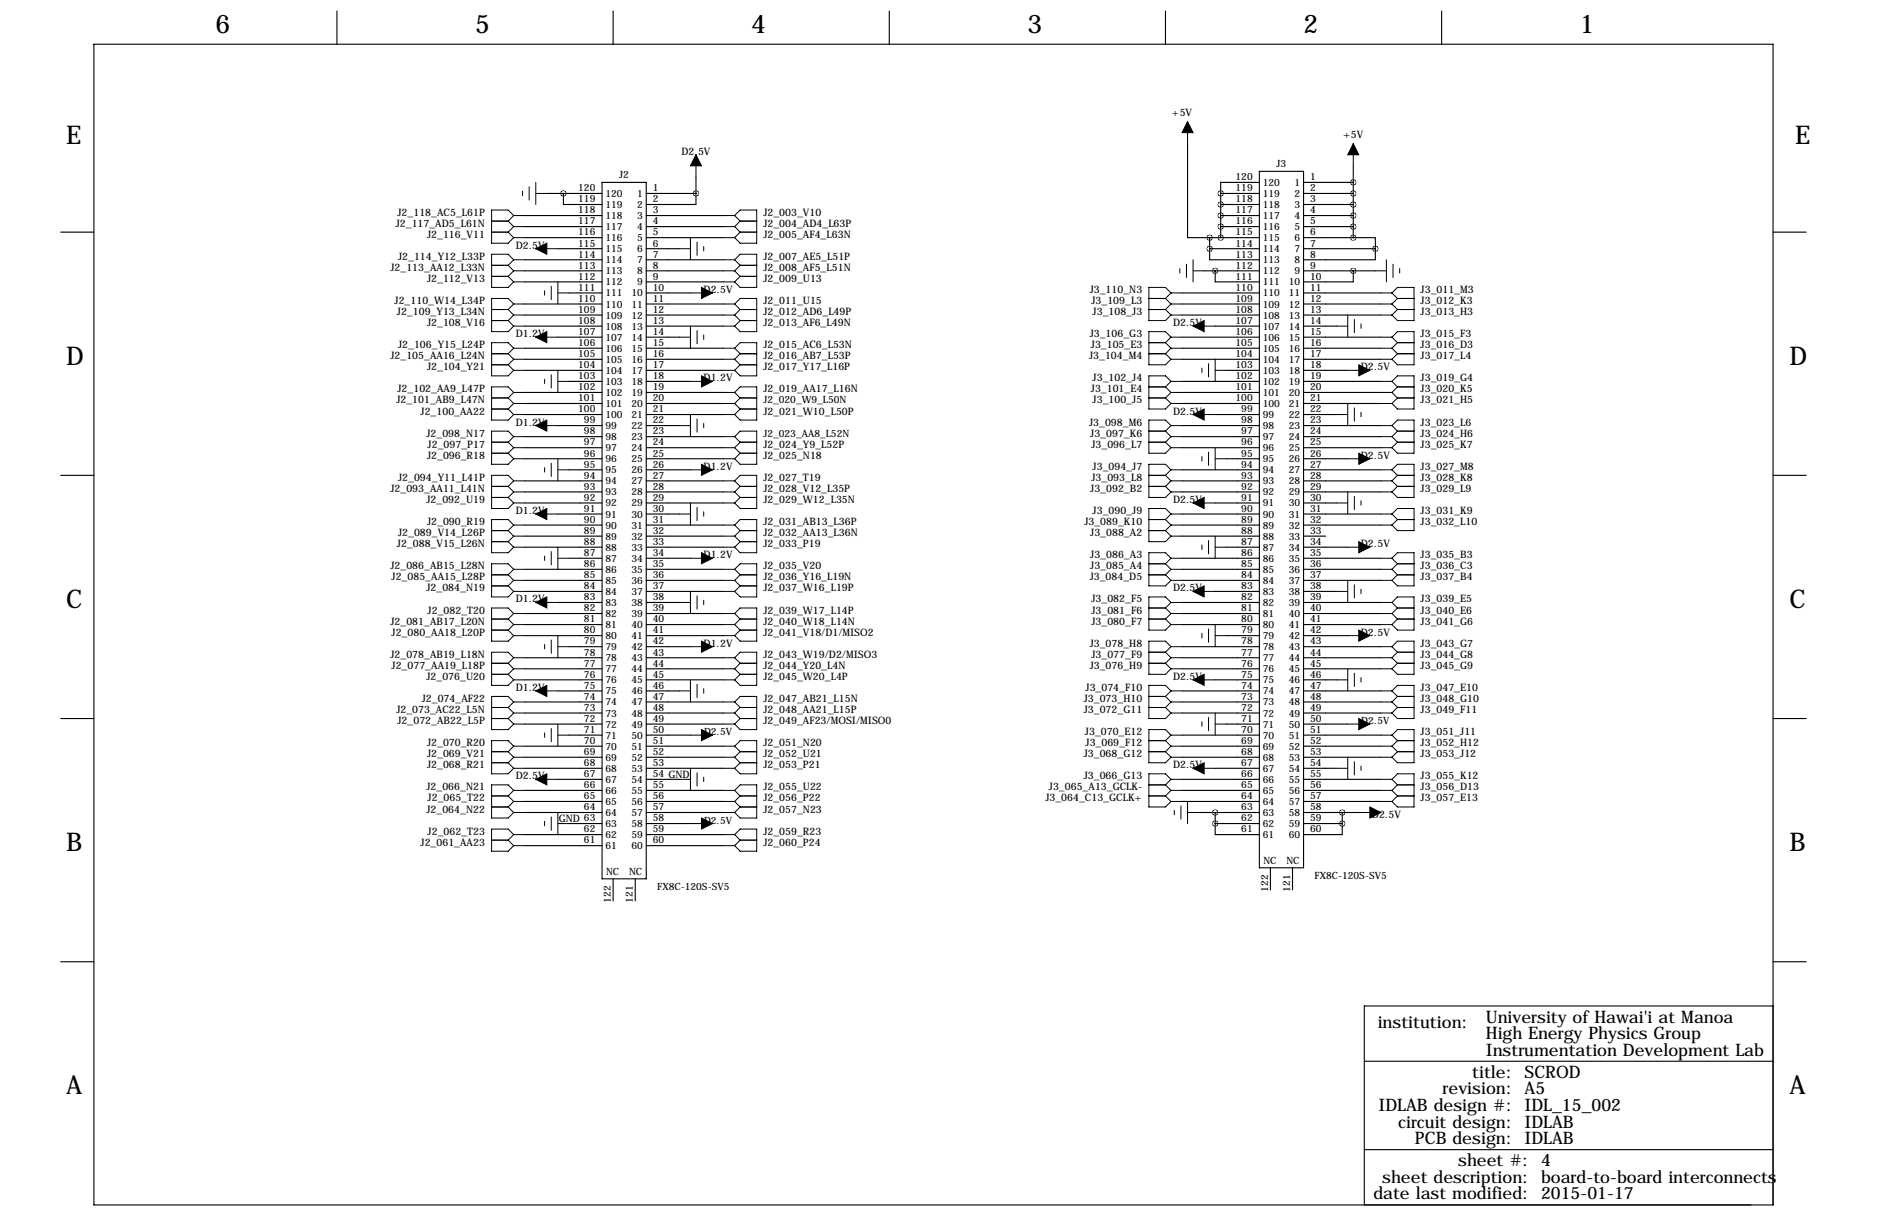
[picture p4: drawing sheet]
<svg xmlns="http://www.w3.org/2000/svg" width="432mm" height="279mm" viewBox="0 0 432 279" stroke-linecap="round" stroke-linejoin="round" font-family="sans-serif">
<defs><g id="words">
<g font-size="5.9">
<text x="49.5" y="7.6">6</text>
<text x="109.2" y="7.6">5</text>
<text x="172.7" y="7.6">4</text>
<text x="236.2" y="7.6">3</text>
<text x="299.7" y="7.6">2</text>
<text x="363.2" y="7.6">1</text>
<text x="15.2" y="33">E</text>
<text x="412.7" y="33">E</text>
<text x="15.2" y="83.8">D</text>
<text x="411.5" y="83.8">D</text>
<text x="15.2" y="139.7">C</text>
<text x="411.5" y="139.7">C</text>
<text x="15.2" y="195.6">B</text>
<text x="411.5" y="195.6">B</text>
<text x="15.2" y="251.5">A</text>
<text x="411.5" y="251.5">A</text>
</g>
<g font-size="4">
<text x="316.8" y="236.2">institution:</text>
<text x="341.6" y="234.9">University of Hawai'i at Manoa</text>
<text x="341.6" y="238.8">High Energy Physics Group</text>
<text x="341.6" y="242.6">Instrumentation Development Lab</text>
<text x="331.7" y="251.5">revision: A5</text>
<text x="338.5" y="247.6">title: SCROD</text>
<text x="316.9" y="255.3">IDLAB design #: IDL_15_002</text>
<text x="321.5" y="259.1">circuit design: IDLAB</text>
<text x="325.3" y="262.9">PCB design: IDLAB</text>
<text x="335.3" y="268">sheet #: 4</text>
<text x="315.8" y="275.6">date last modified: 2015-01-17</text>
<text x="317.8" y="271.8">sheet description: board-to-board interconnects</text>
</g>
<g font-size="2.4">
<text x="269.5" y="26.7">+5V</text>
<text x="156.7" y="35.6">D2.5V</text>
<text x="308.8" y="31.8">+5V</text>
<text x="91" y="52.1">J2_117_AD5_L61N</text>
<text x="91.4" y="49.5">J2_118_AC5_L61P</text>
<text x="175.5" y="49.5">J2_003_V10</text>
<text x="175.5" y="52.1">J2_004_AD4_L63P</text>
<text x="91.5" y="59.7">J2_114_Y12_L33P</text>
<text x="98.2" y="54.6">J2_116_V11</text>
<text x="118.6" y="57.2">D2.5V</text>
<text x="175.5" y="54.6">J2_005_AF4_L63N</text>
<text x="175.5" y="59.7">J2_007_AE5_L51P</text>
<text x="89.8" y="62.2">J2_113_AA12_L33N</text>
<text x="98.2" y="64.8">J2_112_V13</text>
<text x="175.5" y="62.2">J2_008_AF5_L51N</text>
<text x="175.5" y="64.8">J2_009_U13</text>
<text x="90.7" y="69.8">J2_110_W14_L34P</text>
<text x="161.8" y="67.3">D2.5V</text>
<text x="175.5" y="69.8">J2_011_U15</text>
<text x="250.5" y="67.3">J3_110_N3</text>
<text x="251" y="69.8">J3_109_L3</text>
<text x="326.6" y="67.3">J3_011_M3</text>
<text x="326.6" y="69.8">J3_012_K3</text>
<text x="91.3" y="72.4">J2_109_Y13_L34N</text>
<text x="98.2" y="74.9">J2_108_V16</text>
<text x="118.6" y="77.5">D1.2V</text>
<text x="175.5" y="72.4">J2_012_AD6_L49P</text>
<text x="175.5" y="74.9">J2_013_AF6_L49N</text>
<text x="250.5" y="77.5">J3_106_G3</text>
<text x="251.2" y="72.4">J3_108_J3</text>
<text x="269.7" y="74.9">D2.5V</text>
<text x="326.6" y="72.4">J3_013_H3</text>
<text x="326.6" y="77.5">J3_015_F3</text>
<text x="89.8" y="82.5">J2_105_AA16_L24N</text>
<text x="91.5" y="80">J2_106_Y15_L24P</text>
<text x="175.5" y="80">J2_015_AC6_L53N</text>
<text x="175.5" y="82.5">J2_016_AB7_L53P</text>
<text x="250.4" y="82.5">J3_104_M4</text>
<text x="250.8" y="80">J3_105_E3</text>
<text x="326.6" y="82.5">J3_017_L4</text>
<text x="326.6" y="80">J3_016_D3</text>
<text x="98.2" y="85.1">J2_104_Y21</text>
<text x="161.8" y="87.6">D1.2V</text>
<text x="175.5" y="85.1">J2_017_Y17_L16P</text>
<text x="251.2" y="87.6">J3_102_J4</text>
<text x="312.9" y="85.1">D2.5V</text>
<text x="326.6" y="87.6">J3_019_G4</text>
<text x="91.1" y="92.7">J2_101_AB9_L47N</text>
<text x="91.4" y="90.2">J2_102_AA9_L47P</text>
<text x="96.7" y="95.2">J2_100_AA22</text>
<text x="175.5" y="90.2">J2_019_AA17_L16N</text>
<text x="175.5" y="95.2">J2_021_W10_L50P</text>
<text x="250.8" y="90.2">J3_101_E4</text>
<text x="251.2" y="92.7">J3_100_J5</text>
<text x="269.7" y="95.2">D2.5V</text>
<text x="326.6" y="90.2">J3_020_K5</text>
<text x="326.6" y="92.7">J3_021_H5</text>
<text x="98.1" y="100.3">J2_098_N17</text>
<text x="118.6" y="97.8">D1.2V</text>
<text x="250.4" y="97.8">J3_098_M6</text>
<text x="250.7" y="100.3">J3_097_K6</text>
<text x="326.6" y="97.8">J3_023_L6</text>
<text x="326.6" y="100.3">J3_024_H6</text>
<text x="98.2" y="105.4">J2_096_R18</text>
<text x="98.3" y="102.9">J2_097_P17</text>
<text x="161.8" y="107.9">D1.2V</text>
<text x="175.5" y="102.9">J2_024_Y9_L52P</text>
<text x="175.5" y="105.4">J2_025_N18</text>
<text x="251" y="102.9">J3_096_L7</text>
<text x="251.2" y="107.9">J3_094_J7</text>
<text x="312.9" y="105.4">D2.5V</text>
<text x="326.6" y="102.9">J3_025_K7</text>
<text x="326.6" y="107.9">J3_027_M8</text>
<text x="89.8" y="113">J2_093_AA11_L41N</text>
<text x="91.5" y="110.5">J2_094_Y11_L41P</text>
<text x="175.5" y="110.5">J2_027_T19</text>
<text x="175.5" y="113">J2_028_V12_L35P</text>
<text x="250.7" y="113">J3_092_B2</text>
<text x="251" y="110.5">J3_093_L8</text>
<text x="326.6" y="110.5">J3_028_K8</text>
<text x="326.6" y="113">J3_029_L9</text>
<text x="98.1" y="115.6">J2_092_U19</text>
<text x="118.6" y="118.1">D1.2V</text>
<text x="175.5" y="115.6">J2_029_W12_L35N</text>
<text x="251.2" y="118.1">J3_090_J9</text>
<text x="269.7" y="115.6">D2.5V</text>
<text x="326.6" y="118.1">J3_031_K9</text>
<text x="91.3" y="125.7">J2_088_V15_L26N</text>
<text x="91.5" y="123.2">J2_089_V14_L26P</text>
<text x="98.2" y="120.7">J2_090_R19</text>
<text x="175.5" y="120.7">J2_031_AB13_L36P</text>
<text x="175.5" y="123.2">J2_032_AA13_L36N</text>
<text x="175.5" y="125.7">J2_033_P19</text>
<text x="249.3" y="120.7">J3_089_K10</text>
<text x="250.7" y="123.2">J3_088_A2</text>
<text x="312.9" y="125.7">D2.5V</text>
<text x="326.6" y="120.7">J3_032_L10</text>
<text x="89.8" y="130.8">J2_086_AB15_L28N</text>
<text x="161.8" y="128.3">D1.2V</text>
<text x="175.5" y="130.8">J2_035_V20</text>
<text x="250.7" y="128.3">J3_086_A3</text>
<text x="250.7" y="130.8">J3_085_A4</text>
<text x="326.6" y="128.3">J3_035_B3</text>
<text x="326.6" y="130.8">J3_036_C3</text>
<text x="90" y="133.3">J2_085_AA15_L28P</text>
<text x="98.1" y="135.9">J2_084_N19</text>
<text x="175.5" y="133.3">J2_036_Y16_L19N</text>
<text x="175.5" y="135.9">J2_037_W16_L19P</text>
<text x="250.5" y="133.3">J3_084_D5</text>
<text x="269.7" y="135.9">D2.5V</text>
<text x="326.6" y="133.3">J3_037_B4</text>
<text x="89.8" y="143.5">J2_081_AB17_L20N</text>
<text x="98.3" y="141">J2_082_T20</text>
<text x="118.6" y="138.4">D1.2V</text>
<text x="175.5" y="141">J2_039_W17_L14P</text>
<text x="175.5" y="143.5">J2_040_W18_L14N</text>
<text x="251" y="138.4">J3_082_F5</text>
<text x="251" y="141">J3_081_F6</text>
<text x="251" y="143.5">J3_080_F7</text>
<text x="326.6" y="138.4">J3_039_E5</text>
<text x="326.6" y="141">J3_040_E6</text>
<text x="326.6" y="143.5">J3_041_G6</text>
<text x="90" y="146">J2_080_AA18_L20P</text>
<text x="161.8" y="148.6">D1.2V</text>
<text x="175.5" y="146">J2_041_V18/D1/MISO2</text>
<text x="250.5" y="148.6">J3_078_H8</text>
<text x="312.9" y="146">D2.5V</text>
<text x="326.6" y="148.6">J3_043_G7</text>
<text x="89.8" y="151.1">J2_078_AB19_L18N</text>
<text x="90" y="153.7">J2_077_AA19_L18P</text>
<text x="175.5" y="151.1">J2_043_W19/D2/MISO3</text>
<text x="175.5" y="153.7">J2_044_Y20_L4N</text>
<text x="250.5" y="153.7">J3_076_H9</text>
<text x="251" y="151.1">J3_077_F9</text>
<text x="326.6" y="151.1">J3_044_G8</text>
<text x="326.6" y="153.7">J3_045_G9</text>
<text x="97" y="161.3">J2_074_AF22</text>
<text x="98.1" y="156.2">J2_076_U20</text>
<text x="118.6" y="158.8">D1.2V</text>
<text x="175.5" y="156.2">J2_045_W20_L4P</text>
<text x="175.5" y="161.3">J2_047_AB21_L15N</text>
<text x="249.2" y="161.3">J3_073_H10</text>
<text x="249.6" y="158.8">J3_074_F10</text>
<text x="269.7" y="156.2">D2.5V</text>
<text x="326.6" y="158.8">J3_047_E10</text>
<text x="326.6" y="161.3">J3_048_G10</text>
<text x="91.1" y="163.8">J2_073_AC22_L5N</text>
<text x="91.4" y="166.4">J2_072_AB22_L5P</text>
<text x="175.5" y="163.8">J2_048_AA21_L15P</text>
<text x="175.5" y="166.4">J2_049_AF23/MOSI/MISO0</text>
<text x="249.2" y="163.8">J3_072_G11</text>
<text x="326.6" y="163.8">J3_049_F11</text>
<text x="98.2" y="171.4">J2_070_R20</text>
<text x="98.2" y="174">J2_069_V21</text>
<text x="175.5" y="171.4">J2_051_N20</text>
<text x="175.5" y="174">J2_052_U21</text>
<text x="249.2" y="174">J3_068_G12</text>
<text x="249.5" y="168.9">J3_070_E12</text>
<text x="249.6" y="171.4">J3_069_F12</text>
<text x="326.6" y="168.9">J3_051_J11</text>
<text x="326.6" y="171.4">J3_052_H12</text>
<text x="326.6" y="174">J3_053_J12</text>
<text x="98.2" y="176.5">J2_068_R21</text>
<text x="118.6" y="179.1">D2.5V</text>
<text x="175.5" y="176.5">J2_053_P21</text>
<text x="249.2" y="179.1">J3_066_G13</text>
<text x="269.7" y="176.5">D2.5V</text>
<text x="326.6" y="179.1">J3_055_K12</text>
<text x="98.1" y="181.6">J2_066_N21</text>
<text x="98.3" y="184.1">J2_065_T22</text>
<text x="175.5" y="184.1">J2_056_P22</text>
<text x="175.5" y="181.6">J2_055_U22</text>
<text x="240.4" y="184.1">J3_064_C13_GCLK+</text>
<text x="241.2" y="181.6">J3_065_A13_GCLK-</text>
<text x="326.6" y="181.6">J3_056_D13</text>
<text x="326.6" y="184.1">J3_057_E13</text>
<text x="98.1" y="186.7">J2_064_N22</text>
<text x="98.3" y="191.8">J2_062_T23</text>
<text x="128.5" y="189">GND 63</text>
<text x="175.5" y="186.7">J2_057_N23</text>
<text x="175.5" y="191.8">J2_059_R23</text>
<text x="315.4" y="188">D2.5V</text>
<text x="96.7" y="194.3">J2_061_AA23</text>
<text x="175.5" y="194.3">J2_060_P24</text>
</g>
<g font-size="2.3">
<text x="142.4" y="40.9">J2</text>
<text x="284.1" y="41.4">120</text>
<text x="293.5" y="38.4">J3</text>
<text x="301.2" y="41.4">1</text>
<text x="133" y="46.5">119</text>
<text x="133" y="43.9">120</text>
<text x="139.2" y="47.8">119</text>
<text x="139.2" y="45.3">120</text>
<text x="146.5" y="45.3">1</text>
<text x="146.5" y="47.8">2</text>
<text x="150.1" y="43.9">1</text>
<text x="150.1" y="46.5">2</text>
<text x="284.1" y="46.5">118</text>
<text x="284.1" y="43.9">119</text>
<text x="290.3" y="47.8">118</text>
<text x="290.3" y="45.3">119</text>
<text x="290.3" y="42.7">120</text>
<text x="297.6" y="42.7">1</text>
<text x="297.6" y="45.3">2</text>
<text x="297.6" y="47.8">3</text>
<text x="301.2" y="43.9">2</text>
<text x="301.2" y="46.5">3</text>
<text x="133" y="51.6">117</text>
<text x="133" y="49">118</text>
<text x="139.2" y="52.9">117</text>
<text x="139.2" y="50.3">118</text>
<text x="146.5" y="50.3">3</text>
<text x="146.5" y="52.9">4</text>
<text x="150.1" y="49">3</text>
<text x="150.1" y="51.6">4</text>
<text x="284.1" y="51.6">116</text>
<text x="284.1" y="49">117</text>
<text x="290.3" y="52.9">116</text>
<text x="290.3" y="50.3">117</text>
<text x="297.6" y="50.3">4</text>
<text x="297.6" y="52.9">5</text>
<text x="301.2" y="49">4</text>
<text x="301.2" y="51.6">5</text>
<text x="133" y="59.2">114</text>
<text x="133" y="56.6">115</text>
<text x="133" y="54.1">116</text>
<text x="139.2" y="58">115</text>
<text x="139.2" y="55.4">116</text>
<text x="146.5" y="55.4">5</text>
<text x="146.5" y="58">6</text>
<text x="150.1" y="54.1">5</text>
<text x="150.1" y="56.6">6</text>
<text x="150.1" y="59.2">7</text>
<text x="284.1" y="59.2">113</text>
<text x="284.1" y="56.6">114</text>
<text x="284.1" y="54.1">115</text>
<text x="290.3" y="58">114</text>
<text x="290.3" y="55.4">115</text>
<text x="297.6" y="55.4">6</text>
<text x="297.6" y="58">7</text>
<text x="301.2" y="54.1">6</text>
<text x="301.2" y="56.6">7</text>
<text x="301.2" y="59.2">8</text>
<text x="133" y="64.3">112</text>
<text x="133" y="61.7">113</text>
<text x="139.2" y="65.6">112</text>
<text x="139.2" y="63">113</text>
<text x="139.2" y="60.5">114</text>
<text x="146.5" y="60.5">7</text>
<text x="146.5" y="63">8</text>
<text x="146.5" y="65.6">9</text>
<text x="150.1" y="61.7">8</text>
<text x="150.1" y="64.3">9</text>
<text x="284.1" y="64.3">111</text>
<text x="284.1" y="61.7">112</text>
<text x="290.3" y="65.6">111</text>
<text x="290.3" y="63">112</text>
<text x="290.3" y="60.5">113</text>
<text x="296.3" y="65.6">10</text>
<text x="297.6" y="60.5">8</text>
<text x="297.6" y="63">9</text>
<text x="301.2" y="61.7">9</text>
<text x="301.2" y="64.3">10</text>
<text x="133" y="71.9">109</text>
<text x="133" y="69.3">110</text>
<text x="133" y="66.8">111</text>
<text x="139.2" y="70.7">110</text>
<text x="139.2" y="68.1">111</text>
<text x="145.2" y="68.1">10</text>
<text x="145.2" y="70.7">11</text>
<text x="150.1" y="66.8">10</text>
<text x="150.1" y="69.3">11</text>
<text x="150.1" y="71.9">12</text>
<text x="284.1" y="71.9">108</text>
<text x="284.1" y="69.3">109</text>
<text x="284.1" y="66.8">110</text>
<text x="290.3" y="70.7">109</text>
<text x="290.3" y="68.1">110</text>
<text x="296.3" y="68.1">11</text>
<text x="296.3" y="70.7">12</text>
<text x="301.2" y="66.8">11</text>
<text x="301.2" y="69.3">12</text>
<text x="301.2" y="71.9">13</text>
<text x="133" y="77">107</text>
<text x="133" y="74.4">108</text>
<text x="139.2" y="75.7">108</text>
<text x="139.2" y="73.2">109</text>
<text x="145.2" y="73.2">12</text>
<text x="145.2" y="75.7">13</text>
<text x="150.1" y="74.4">13</text>
<text x="150.1" y="77">14</text>
<text x="284.1" y="77">106</text>
<text x="284.1" y="74.4">107</text>
<text x="290.3" y="75.7">107</text>
<text x="290.3" y="73.2">108</text>
<text x="296.3" y="73.2">13</text>
<text x="296.3" y="75.7">14</text>
<text x="301.2" y="74.4">14</text>
<text x="301.2" y="77">15</text>
<text x="133" y="82">105</text>
<text x="133" y="79.5">106</text>
<text x="139.2" y="83.4">105</text>
<text x="139.2" y="80.8">106</text>
<text x="139.2" y="78.3">107</text>
<text x="145.2" y="78.3">14</text>
<text x="145.2" y="80.8">15</text>
<text x="145.2" y="83.4">16</text>
<text x="150.1" y="79.5">15</text>
<text x="150.1" y="82">16</text>
<text x="284.1" y="82">104</text>
<text x="284.1" y="79.5">105</text>
<text x="290.3" y="83.4">104</text>
<text x="290.3" y="80.8">105</text>
<text x="290.3" y="78.3">106</text>
<text x="296.3" y="78.3">15</text>
<text x="296.3" y="80.8">16</text>
<text x="296.3" y="83.4">17</text>
<text x="301.2" y="79.5">16</text>
<text x="301.2" y="82">17</text>
<text x="133" y="89.7">102</text>
<text x="133" y="87.1">103</text>
<text x="133" y="84.6">104</text>
<text x="139.2" y="88.4">103</text>
<text x="139.2" y="85.9">104</text>
<text x="145.2" y="85.9">17</text>
<text x="145.2" y="88.4">18</text>
<text x="150.1" y="84.6">17</text>
<text x="150.1" y="87.1">18</text>
<text x="150.1" y="89.7">19</text>
<text x="284.1" y="89.7">101</text>
<text x="284.1" y="87.1">102</text>
<text x="284.1" y="84.6">103</text>
<text x="290.3" y="88.4">102</text>
<text x="290.3" y="85.9">103</text>
<text x="296.3" y="85.9">18</text>
<text x="296.3" y="88.4">19</text>
<text x="301.2" y="84.6">18</text>
<text x="301.2" y="87.1">19</text>
<text x="301.2" y="89.7">20</text>
<text x="133" y="94.7">100</text>
<text x="133" y="92.2">101</text>
<text x="139.2" y="93.5">101</text>
<text x="139.2" y="91">102</text>
<text x="145.2" y="91">19</text>
<text x="145.2" y="93.5">20</text>
<text x="150.1" y="92.2">20</text>
<text x="150.1" y="94.7">21</text>
<text x="175.5" y="92.7">J2_020_W9_L50N</text>
<text x="284.1" y="92.2">100</text>
<text x="285.4" y="94.7">99</text>
<text x="290.3" y="93.5">100</text>
<text x="290.3" y="91">101</text>
<text x="296.3" y="91">20</text>
<text x="296.3" y="93.5">21</text>
<text x="301.2" y="92.2">21</text>
<text x="301.2" y="94.7">22</text>
<text x="134.3" y="99.8">98</text>
<text x="134.3" y="97.3">99</text>
<text x="139.2" y="101.1">98</text>
<text x="139.2" y="98.6">99</text>
<text x="139.2" y="96.1">100</text>
<text x="145.2" y="96.1">21</text>
<text x="145.2" y="98.6">22</text>
<text x="145.2" y="101.1">23</text>
<text x="150.1" y="97.3">22</text>
<text x="150.1" y="99.8">23</text>
<text x="175.5" y="100.3">J2_023_AA8_L52N</text>
<text x="285.4" y="99.8">97</text>
<text x="285.4" y="97.3">98</text>
<text x="290.3" y="101.1">97</text>
<text x="290.3" y="98.6">98</text>
<text x="290.3" y="96.1">99</text>
<text x="296.3" y="96.1">22</text>
<text x="296.3" y="98.6">23</text>
<text x="296.3" y="101.1">24</text>
<text x="301.2" y="97.3">23</text>
<text x="301.2" y="99.8">24</text>
<text x="134.3" y="107.4">95</text>
<text x="134.3" y="104.9">96</text>
<text x="134.3" y="102.4">97</text>
<text x="139.2" y="106.2">96</text>
<text x="139.2" y="103.7">97</text>
<text x="145.2" y="103.7">24</text>
<text x="145.2" y="106.2">25</text>
<text x="150.1" y="102.4">24</text>
<text x="150.1" y="104.9">25</text>
<text x="150.1" y="107.4">26</text>
<text x="285.4" y="107.4">94</text>
<text x="285.4" y="104.9">95</text>
<text x="285.4" y="102.4">96</text>
<text x="290.3" y="106.2">95</text>
<text x="290.3" y="103.7">96</text>
<text x="296.3" y="103.7">25</text>
<text x="296.3" y="106.2">26</text>
<text x="301.2" y="102.4">25</text>
<text x="301.2" y="104.9">26</text>
<text x="301.2" y="107.4">27</text>
<text x="134.3" y="112.5">93</text>
<text x="134.3" y="110">94</text>
<text x="139.2" y="113.8">93</text>
<text x="139.2" y="111.3">94</text>
<text x="139.2" y="108.8">95</text>
<text x="145.2" y="108.8">26</text>
<text x="145.2" y="111.3">27</text>
<text x="145.2" y="113.8">28</text>
<text x="150.1" y="110">27</text>
<text x="150.1" y="112.5">28</text>
<text x="285.4" y="112.5">92</text>
<text x="285.4" y="110">93</text>
<text x="290.3" y="113.8">92</text>
<text x="290.3" y="111.3">93</text>
<text x="290.3" y="108.8">94</text>
<text x="296.3" y="108.8">27</text>
<text x="296.3" y="111.3">28</text>
<text x="296.3" y="113.8">29</text>
<text x="301.2" y="110">28</text>
<text x="301.2" y="112.5">29</text>
<text x="134.3" y="117.6">91</text>
<text x="134.3" y="115.1">92</text>
<text x="139.2" y="118.9">91</text>
<text x="139.2" y="116.4">92</text>
<text x="145.2" y="116.4">29</text>
<text x="145.2" y="118.9">30</text>
<text x="150.1" y="115.1">29</text>
<text x="150.1" y="117.6">30</text>
<text x="285.4" y="117.6">90</text>
<text x="285.4" y="115.1">91</text>
<text x="290.3" y="118.9">90</text>
<text x="290.3" y="116.4">91</text>
<text x="296.3" y="116.4">30</text>
<text x="296.3" y="118.9">31</text>
<text x="301.2" y="115.1">30</text>
<text x="301.2" y="117.6">31</text>
<text x="134.3" y="125.2">88</text>
<text x="134.3" y="122.7">89</text>
<text x="134.3" y="120.1">90</text>
<text x="139.2" y="124">89</text>
<text x="139.2" y="121.5">90</text>
<text x="145.2" y="121.5">31</text>
<text x="145.2" y="124">32</text>
<text x="150.1" y="120.1">31</text>
<text x="150.1" y="122.7">32</text>
<text x="150.1" y="125.2">33</text>
<text x="285.4" y="125.2">87</text>
<text x="285.4" y="122.7">88</text>
<text x="285.4" y="120.1">89</text>
<text x="290.3" y="124">88</text>
<text x="290.3" y="121.5">89</text>
<text x="296.3" y="121.5">32</text>
<text x="296.3" y="124">33</text>
<text x="301.2" y="120.1">32</text>
<text x="301.2" y="122.7">33</text>
<text x="301.2" y="125.2">34</text>
<text x="134.3" y="130.3">86</text>
<text x="134.3" y="127.8">87</text>
<text x="139.2" y="131.6">86</text>
<text x="139.2" y="129.1">87</text>
<text x="139.2" y="126.5">88</text>
<text x="145.2" y="126.5">33</text>
<text x="145.2" y="129.1">34</text>
<text x="145.2" y="131.6">35</text>
<text x="150.1" y="127.8">34</text>
<text x="150.1" y="130.3">35</text>
<text x="285.4" y="130.3">85</text>
<text x="285.4" y="127.8">86</text>
<text x="290.3" y="131.6">85</text>
<text x="290.3" y="129.1">86</text>
<text x="290.3" y="126.5">87</text>
<text x="296.3" y="126.5">34</text>
<text x="296.3" y="129.1">35</text>
<text x="296.3" y="131.6">36</text>
<text x="301.2" y="127.8">35</text>
<text x="301.2" y="130.3">36</text>
<text x="134.3" y="137.9">83</text>
<text x="134.3" y="135.4">84</text>
<text x="134.3" y="132.8">85</text>
<text x="139.2" y="136.7">84</text>
<text x="139.2" y="134.2">85</text>
<text x="145.2" y="134.2">36</text>
<text x="145.2" y="136.7">37</text>
<text x="150.1" y="132.8">36</text>
<text x="150.1" y="135.4">37</text>
<text x="150.1" y="137.9">38</text>
<text x="285.4" y="137.9">82</text>
<text x="285.4" y="135.4">83</text>
<text x="285.4" y="132.8">84</text>
<text x="290.3" y="136.7">83</text>
<text x="290.3" y="134.2">84</text>
<text x="296.3" y="134.2">37</text>
<text x="296.3" y="136.7">38</text>
<text x="301.2" y="132.8">37</text>
<text x="301.2" y="135.4">38</text>
<text x="301.2" y="137.9">39</text>
<text x="134.3" y="143">81</text>
<text x="134.3" y="140.5">82</text>
<text x="139.2" y="141.8">82</text>
<text x="139.2" y="139.2">83</text>
<text x="145.2" y="139.2">38</text>
<text x="145.2" y="141.8">39</text>
<text x="150.1" y="140.5">39</text>
<text x="150.1" y="143">40</text>
<text x="285.4" y="143">80</text>
<text x="285.4" y="140.5">81</text>
<text x="290.3" y="141.8">81</text>
<text x="290.3" y="139.2">82</text>
<text x="296.3" y="139.2">39</text>
<text x="296.3" y="141.8">40</text>
<text x="301.2" y="140.5">40</text>
<text x="301.2" y="143">41</text>
<text x="134.3" y="148.1">79</text>
<text x="134.3" y="145.5">80</text>
<text x="139.2" y="149.4">79</text>
<text x="139.2" y="146.9">80</text>
<text x="139.2" y="144.3">81</text>
<text x="145.2" y="144.3">40</text>
<text x="145.2" y="146.9">41</text>
<text x="145.2" y="149.4">42</text>
<text x="150.1" y="145.5">41</text>
<text x="150.1" y="148.1">42</text>
<text x="285.4" y="148.1">78</text>
<text x="285.4" y="145.5">79</text>
<text x="290.3" y="149.4">78</text>
<text x="290.3" y="146.9">79</text>
<text x="290.3" y="144.3">80</text>
<text x="296.3" y="144.3">41</text>
<text x="296.3" y="146.9">42</text>
<text x="296.3" y="149.4">43</text>
<text x="301.2" y="145.5">42</text>
<text x="301.2" y="148.1">43</text>
<text x="134.3" y="155.7">76</text>
<text x="134.3" y="153.2">77</text>
<text x="134.3" y="150.6">78</text>
<text x="139.2" y="154.5">77</text>
<text x="139.2" y="151.9">78</text>
<text x="145.2" y="151.9">43</text>
<text x="145.2" y="154.5">44</text>
<text x="150.1" y="150.6">43</text>
<text x="150.1" y="153.2">44</text>
<text x="150.1" y="155.7">45</text>
<text x="285.4" y="155.7">75</text>
<text x="285.4" y="153.2">76</text>
<text x="285.4" y="150.6">77</text>
<text x="290.3" y="154.5">76</text>
<text x="290.3" y="151.9">77</text>
<text x="296.3" y="151.9">44</text>
<text x="296.3" y="154.5">45</text>
<text x="301.2" y="150.6">44</text>
<text x="301.2" y="153.2">45</text>
<text x="301.2" y="155.7">46</text>
<text x="134.3" y="160.8">74</text>
<text x="134.3" y="158.2">75</text>
<text x="139.2" y="159.6">75</text>
<text x="139.2" y="157">76</text>
<text x="145.2" y="157">45</text>
<text x="145.2" y="159.6">46</text>
<text x="150.1" y="158.2">46</text>
<text x="150.1" y="160.8">47</text>
<text x="285.4" y="160.8">73</text>
<text x="285.4" y="158.2">74</text>
<text x="290.3" y="159.6">74</text>
<text x="290.3" y="157">75</text>
<text x="296.3" y="157">46</text>
<text x="296.3" y="159.6">47</text>
<text x="301.2" y="158.2">47</text>
<text x="301.2" y="160.8">48</text>
<text x="134.3" y="165.9">72</text>
<text x="134.3" y="163.3">73</text>
<text x="139.2" y="167.2">72</text>
<text x="139.2" y="164.6">73</text>
<text x="139.2" y="162.1">74</text>
<text x="145.2" y="162.1">47</text>
<text x="145.2" y="164.6">48</text>
<text x="145.2" y="167.2">49</text>
<text x="150.1" y="163.3">48</text>
<text x="150.1" y="165.9">49</text>
<text x="285.4" y="165.9">71</text>
<text x="285.4" y="163.3">72</text>
<text x="290.3" y="167.2">71</text>
<text x="290.3" y="164.6">72</text>
<text x="290.3" y="162.1">73</text>
<text x="296.3" y="162.1">48</text>
<text x="296.3" y="164.6">49</text>
<text x="296.3" y="167.2">50</text>
<text x="301.2" y="163.3">49</text>
<text x="301.2" y="165.9">50</text>
<text x="313" y="166.4">D2.5V</text>
<text x="134.3" y="173.5">69</text>
<text x="134.3" y="170.9">70</text>
<text x="134.3" y="168.4">71</text>
<text x="139.2" y="172.3">70</text>
<text x="139.2" y="169.7">71</text>
<text x="145.2" y="169.7">50</text>
<text x="145.2" y="172.3">51</text>
<text x="150.1" y="168.4">50</text>
<text x="150.1" y="170.9">51</text>
<text x="150.1" y="173.5">52</text>
<text x="161.9" y="168.9">D2.5V</text>
<text x="285.4" y="173.5">68</text>
<text x="285.4" y="170.9">69</text>
<text x="285.4" y="168.4">70</text>
<text x="290.3" y="172.3">69</text>
<text x="290.3" y="169.7">70</text>
<text x="296.3" y="169.7">51</text>
<text x="296.3" y="172.3">52</text>
<text x="301.2" y="168.4">51</text>
<text x="301.2" y="170.9">52</text>
<text x="301.2" y="173.5">53</text>
<text x="134.3" y="178.6">67</text>
<text x="134.3" y="176">68</text>
<text x="139.2" y="179.9">67</text>
<text x="139.2" y="177.3">68</text>
<text x="139.2" y="174.8">69</text>
<text x="145.2" y="174.8">52</text>
<text x="145.2" y="177.3">53</text>
<text x="145.2" y="179.9">54</text>
<text x="150.1" y="176">53</text>
<text x="150.1" y="178.6">54 GND</text>
<text x="285.4" y="178.6">66</text>
<text x="285.4" y="176">67</text>
<text x="290.3" y="179.9">66</text>
<text x="290.3" y="177.3">67</text>
<text x="290.3" y="174.8">68</text>
<text x="296.3" y="174.8">53</text>
<text x="296.3" y="177.3">54</text>
<text x="296.3" y="179.9">55</text>
<text x="301.2" y="176">54</text>
<text x="301.2" y="178.6">55</text>
<text x="134.3" y="183.6">65</text>
<text x="134.3" y="181.1">66</text>
<text x="139.2" y="185">65</text>
<text x="139.2" y="182.4">66</text>
<text x="145.2" y="182.4">55</text>
<text x="145.2" y="185">56</text>
<text x="150.1" y="181.1">55</text>
<text x="150.1" y="183.6">56</text>
<text x="285.4" y="183.6">64</text>
<text x="285.4" y="181.1">65</text>
<text x="290.3" y="185">64</text>
<text x="290.3" y="182.4">65</text>
<text x="296.3" y="182.4">56</text>
<text x="296.3" y="185">57</text>
<text x="301.2" y="181.1">56</text>
<text x="301.2" y="183.6">57</text>
<text x="134.3" y="191.3">62</text>
<text x="134.3" y="186.2">64</text>
<text x="139.2" y="190">63</text>
<text x="139.2" y="187.5">64</text>
<text x="145.2" y="187.5">57</text>
<text x="145.2" y="190">58</text>
<text x="150.1" y="186.2">57</text>
<text x="150.1" y="188.7">58</text>
<text x="150.1" y="191.3">59</text>
<text x="161.9" y="189.2">D2.5V</text>
<text x="285.4" y="191.3">61</text>
<text x="285.4" y="188.7">62</text>
<text x="285.4" y="186.2">63</text>
<text x="290.3" y="190">62</text>
<text x="290.3" y="187.5">63</text>
<text x="296.3" y="187.5">58</text>
<text x="296.3" y="190">59</text>
<text x="301.2" y="186.2">58</text>
<text x="301.2" y="188.7">59</text>
<text x="301.2" y="191.3">60</text>
<text x="134.3" y="193.8">61</text>
<text x="139.2" y="195.1">61</text>
<text x="139.2" y="192.6">62</text>
<text x="145.2" y="192.6">59</text>
<text x="145.2" y="195.1">60</text>
<text x="150.1" y="193.8">60</text>
<text x="290.3" y="192.6">61</text>
<text x="296.3" y="192.6">60</text>
<text x="139.4" y="201">NC</text>
<text x="144.6" y="201">NC</text>
<text x="290.5" y="198.4">NC</text>
<text x="295.8" y="198.4">NC</text>
<text x="302.3" y="202">FX8C-120S-SV5</text>
<text x="140.5" y="207.4" transform="rotate(-90 140.5 207.4)">122</text>
<text x="145.5" y="207.4" transform="rotate(-90 145.5 207.4)">121</text>
<text x="151.1" y="204.6">FX8C-120S-SV5</text>
<text x="291.6" y="204.9" transform="rotate(-90 291.6 204.9)">122</text>
<text x="296.7" y="204.9" transform="rotate(-90 296.7 204.9)">121</text>
</g>
</g></defs>
<g fill="none" stroke="#000" stroke-width=".25">
<path d="M21.6 10.2h386.1v266.7h-386.1zM77.5 2.5v7.7M141 2.5v7.7M204.5 2.5v7.7M268 2.5v7.7M331.5 2.5v7.7M273 33v21.6h5.1M289.6 39.4h10.1v160h-10.1zM311.1 38.1v16.5M14 53.3h7.6M120.6 49.5h17.8M120.6 52.1h17.8"/>
<path d="M120.6 54.6h17.8M120.6 59.7h17.8M125.7 44.4h12.7M128.3 57.2h10.1M129.5 44.4v2.6h8.9M138.4 41.9h10.2v160h-10.2zM148.6 44.4h11.4M148.6 49.5h17.8M148.6 52.1h17.8M148.6 54.6h17.8M148.6 57.2h7.6M148.6 59.7h17.8"/>
<path d="M160 44.4v2.6h-11.4M160 40.6v3.8M278.1 57.2v2.5h11.5M278.1 54.6h11.5M278.1 57.2h11.5M278.1 54.6v2.6M280.7 52.1v2.5M280.7 44.4h8.9M280.7 47h8.9M280.7 49.5h8.9M280.7 52.1h8.9M280.7 44.4v7.7"/>
<path d="M289.6 41.9h-8.9v2.5M299.7 41.9h11.4M299.7 44.4h11.4M299.7 47h11.4M299.7 49.5h11.4M299.7 52.1h11.4M299.7 54.6h11.4M299.7 57.2h16.5M311.1 54.6h5.1v2.6M316.2 57.2v2.5h-16.5M407.7 53.3h7.6M120.6 62.2h17.8"/>
<path d="M120.6 64.8h17.8M120.6 69.8h17.8M120.6 72.4h17.8M120.6 74.9h17.8M128.3 77.5h10.1M130.8 67.3h7.6M148.6 62.2h17.8M148.6 64.8h17.8M148.6 67.3h10.1M148.6 69.8h17.8M148.6 72.4h17.8M148.6 74.9h17.8"/>
<path d="M148.6 77.5h7.6M271.8 67.3h17.8M271.8 69.8h17.8M271.8 72.4h17.8M271.8 77.5h17.8M276.9 62.2h12.7M279.4 62.2v2.6h10.2M279.4 74.9h10.2M299.7 62.2h16.5M299.7 67.3h17.8M299.7 69.8h17.8M299.7 72.4h17.8"/>
<path d="M299.7 74.9h7.6M299.7 77.5h17.8M311.1 62.2v2.6h-11.4M120.6 80h17.8M120.6 82.5h17.8M120.6 85.1h17.8M120.6 90.2h17.8M120.6 92.7h17.8M120.6 95.2h17.8M128.3 97.8h10.1M130.8 87.6h7.6M148.6 80h17.8"/>
<path d="M148.6 82.5h17.8M148.6 85.1h17.8M148.6 87.6h10.1M148.6 90.2h17.8M148.6 92.7h17.8M148.6 95.2h17.8M148.6 97.8h7.6M271.8 80h17.8M271.8 82.5h17.8M271.8 87.6h17.8M271.8 90.2h17.8M271.8 92.7h17.8"/>
<path d="M271.8 97.8h17.8M279.4 95.2h10.2M281.9 85.1h7.7M299.7 80h17.8M299.7 82.5h17.8M299.7 85.1h10.2M299.7 87.6h17.8M299.7 90.2h17.8M299.7 92.7h17.8M299.7 95.2h7.6M299.7 97.8h17.8M14 109.2h7.6"/>
<path d="M120.6 100.3h17.8M120.6 102.9h17.8M120.6 105.4h17.8M120.6 110.5h17.8M120.6 113h17.8M120.6 115.6h17.8M128.3 118.1h10.1M130.8 107.9h7.6M148.6 100.3h17.8M148.6 102.9h17.8M148.6 105.4h17.8M148.6 107.9h10.1"/>
<path d="M148.6 110.5h17.8M148.6 113h17.8M148.6 115.6h17.8M148.6 118.1h7.6M271.8 100.3h17.8M271.8 102.9h17.8M271.8 107.9h17.8M271.8 110.5h17.8M271.8 113h17.8M271.8 118.1h17.8M279.4 115.6h10.2M281.9 105.4h7.7"/>
<path d="M299.7 100.3h17.8M299.7 102.9h17.8M299.7 105.4h10.2M299.7 107.9h17.8M299.7 110.5h17.8M299.7 113h17.8M299.7 115.6h7.6M299.7 118.1h17.8M407.7 109.2h7.6M120.6 120.7h17.8M120.6 123.2h17.8M120.6 125.7h17.8"/>
<path d="M120.6 130.8h17.8M120.6 133.3h17.8M120.6 135.9h17.8M128.3 138.4h10.1M130.8 128.3h7.6M148.6 120.7h17.8M148.6 123.2h17.8M148.6 125.7h17.8M148.6 128.3h10.1M148.6 130.8h17.8M148.6 133.3h17.8M148.6 135.9h17.8"/>
<path d="M148.6 138.4h7.6M271.8 120.7h17.8M271.8 123.2h17.8M271.8 128.3h17.8M271.8 130.8h17.8M271.8 133.3h17.8M271.8 138.4h17.8M279.4 135.9h10.2M281.9 125.7h7.7M299.7 120.7h17.8M299.7 123.2h5.1M299.7 125.7h10.2"/>
<path d="M299.7 128.3h17.8M299.7 130.8h17.8M299.7 133.3h17.8M299.7 135.9h7.6M299.7 138.4h17.8M120.6 141h17.8M120.6 143.5h17.8M120.6 146h17.8M120.6 151.1h17.8M120.6 153.7h17.8M120.6 156.2h17.8M128.3 158.8h10.1"/>
<path d="M130.8 148.6h7.6M148.6 141h17.8M148.6 143.5h17.8M148.6 146h17.8M148.6 148.6h10.1M148.6 151.1h17.8M148.6 153.7h17.8M148.6 156.2h17.8M148.6 158.8h7.6M271.8 141h17.8M271.8 143.5h17.8M271.8 148.6h17.8"/>
<path d="M271.8 151.1h17.8M271.8 153.7h17.8M271.8 158.8h17.8M279.4 156.2h10.2M281.9 146h7.7M299.7 141h17.8M299.7 143.5h17.8M299.7 146h10.2M299.7 148.6h17.8M299.7 151.1h17.8M299.7 153.7h17.8M299.7 156.2h7.6"/>
<path d="M299.7 158.8h17.8M14 165.1h7.6M120.6 161.3h17.8M120.6 163.8h17.8M120.6 166.4h17.8M120.6 171.4h17.8M120.6 174h17.8M120.6 176.5h17.8M128.3 179.1h10.1M130.8 168.9h7.6M148.6 161.3h17.8M148.6 163.8h17.8"/>
<path d="M148.6 166.4h17.8M148.6 168.9h10.1M148.6 171.4h17.8M148.6 174h17.8M148.6 176.5h17.8M148.6 179.1h7.6M271.8 161.3h17.8M271.8 163.8h17.8M271.8 168.9h17.8M271.8 171.4h17.8M271.8 174h17.8M271.8 179.1h17.8"/>
<path d="M279.4 176.5h10.2M281.9 166.4h7.7M299.7 161.3h17.8M299.7 163.8h17.8M299.7 166.4h10.2M299.7 168.9h17.8M299.7 171.4h17.8M299.7 174h17.8M299.7 176.5h7.6M299.7 179.1h17.8M407.7 165.1h7.6M120.6 181.6h17.8"/>
<path d="M120.6 184.1h17.8M120.6 186.7h17.8M120.6 191.8h17.8M120.6 194.3h17.8M130.8 189.2h7.6M148.6 181.6h17.8M148.6 184.1h17.8M148.6 186.7h17.8M148.6 189.2h10.1M148.6 191.8h17.8M148.6 194.3h17.8M271.8 181.6h17.8"/>
<path d="M271.8 184.1h17.8M275.6 186.7h14M279.4 189.2v2.6h10.2M279.4 189.2h10.2M279.4 186.7v2.5M292.1 199.4v5.1M297.2 199.4v5.1M299.7 181.6h17.8M299.7 184.1h17.8M299.7 186.7h12.7M299.7 189.2h8.9M308.6 189.2v2.6h-8.9"/>
<path d="M308.6 186.7v2.5M141 201.9v5.1M146 201.9v5.1M14 221h7.6M407.7 221h7.6M407.7 231.1h-94v45.8M313.7 243.8h94M313.7 264.2h94"/>
</g>
<g fill="none" stroke="#000" stroke-width=".23">
<path d="M160 35.6v5M273 27.9v5.1M311.1 33v5.1M113 50.8h3.8M113 53.3h3.8M116.8 50.8l1.3 1.3M116.8 53.3l1.3 1.3M118.1 49.5h2.5M118.1 49.5l-1.3 1.3M118.1 49.5l-1.3-1.2h-3.8v7.6h3.8l1.3-1.3M118.1 59.7l-1.3-1.3h-3.8v7.6h3.8l1.3-1.2M118.1 52.1h2.5"/>
<path d="M118.1 52.1l-1.3 1.2M118.1 54.6h2.5M118.1 59.7h2.5M118.1 59.7l-1.3 1.3M120.1 43.9v1.1M121.7 42.9v3.1M123.2 57.2h5.1M123.2 44.4h2.5M123.2 41.9v5.1M156.2 57.2h2.5M158.7 54.6v5.1M160.3 55.6v3.1"/>
<path d="M161.8 56.6v1.1M166.4 49.5h2.5M166.4 52.1h2.5M166.4 54.6h2.5M166.4 59.7h2.5M168.9 49.5l1.3-1.2h3.8v7.6h-3.8l-1.3-1.3M168.9 59.7l1.3-1.3h3.8v7.6h-3.8l-1.3-1.2M168.9 49.5l1.3 1.3M168.9 52.1l1.3 1.2M168.9 59.7l1.3 1.3M170.2 50.8h3.8M170.2 53.3h3.8"/>
<path d="M170.2 53.3l-1.3 1.3M170.2 50.8l-1.3 1.3M274.3 59.7v5.1M318.8 59.7v5.1M113 61h3.8M113 63.5h3.8M113 71.1h3.8M113 73.7h3.8M116.8 61l1.3 1.2M116.8 63.5l1.3 1.3M116.8 71.1l1.3 1.3M116.8 73.7l1.3 1.2"/>
<path d="M118.1 69.8l-1.3-1.2h-3.8v7.6h3.8l1.3-1.3M118.1 62.2h2.5M118.1 62.2l-1.3 1.3M118.1 64.8h2.5M118.1 69.8h2.5M118.1 69.8l-1.3 1.3M118.1 72.4h2.5M118.1 72.4l-1.3 1.3M118.1 74.9h2.5M123.2 77.5h5.1M125.2 66.8v1M126.7 65.8v3"/>
<path d="M128.3 67.3h2.5M128.3 64.8v5M156.2 77.5h2.5M158.7 67.3h5.1M158.7 74.9v5.1M160.3 75.9v3.1M161.8 77v1M166.4 62.2h2.5M166.4 64.8h2.5M166.4 69.8h2.5M166.4 72.4h2.5M166.4 74.9h2.5"/>
<path d="M168.9 69.8l1.3-1.2h3.8v7.6h-3.8l-1.3-1.3M168.9 62.2l1.3 1.3M168.9 69.8l1.3 1.3M168.9 72.4l1.3 1.3M170.2 61h3.8M170.2 63.5h3.8M170.2 71.1h3.8M170.2 73.7h3.8M170.2 63.5l-1.3 1.3M170.2 73.7l-1.3 1.2M170.2 61l-1.3 1.2M170.2 71.1l-1.3 1.3"/>
<path d="M264.2 71.1h3.8M264.2 68.6h3.8M264.2 78.7h3.8M268 68.6l1.2 1.2M268 71.1l1.2 1.3M268 78.7l1.2 1.3M269.2 67.3h2.6M269.2 77.5h2.6M269.2 67.3l-1.2-1.3h-3.8v7.7h3.8l1.2-1.3M269.2 69.8h2.6M269.2 72.4h2.6M269.2 77.5l-1.2-1.3h-3.8v7.6h3.8l1.2-1.3"/>
<path d="M269.2 67.3l-1.2 1.3M269.2 69.8l-1.2 1.3M269.2 77.5l-1.2 1.2M271.3 61.7v1M272.8 60.7v3.1M274.3 62.2h2.6M274.3 74.9h5.1M307.3 74.9h2.6M309.9 72.4v5.1M311.4 73.4v3.1M312.9 74.4v1M316.2 62.2h2.6"/>
<path d="M317.5 67.3h2.5M317.5 77.5h2.5M317.5 69.8h2.5M317.5 72.4h2.5M320 67.3l1.3-1.3h3.8v7.7h-3.8l-1.3-1.3M320 77.5l1.3-1.3h3.8v7.6h-3.8l-1.3-1.3M320 67.3l1.3 1.3M320 69.8l1.3 1.3M320 77.5l1.3 1.2M320.3 60.7v3.1M321.3 71.1h3.8M321.3 68.6h3.8"/>
<path d="M321.3 78.7h3.8M321.3 68.6l-1.3 1.2M321.3 71.1l-1.3 1.3M321.3 78.7l-1.3 1.3M321.8 61.7v1M113 81.3h3.8M113 83.8h3.8M113 91.4h3.8M113 94h3.8M116.8 81.3l1.3 1.2M116.8 83.8l1.3 1.3M116.8 91.4l1.3 1.3"/>
<path d="M116.8 94l1.3 1.2M118.1 80l-1.3-1.3h-3.8v7.7h3.8l1.3-1.3M118.1 90.2l-1.3-1.3h-3.8v7.6h3.8l1.3-1.3M118.1 80h2.5M118.1 80l-1.3 1.3M118.1 82.5h2.5M118.1 82.5l-1.3 1.3M118.1 85.1h2.5M118.1 90.2h2.5M118.1 90.2l-1.3 1.2M118.1 92.7h2.5M118.1 92.7l-1.3 1.3"/>
<path d="M118.1 95.2h2.5M123.2 97.8h5.1M125.2 87.1v1M126.7 86.1v3.1M128.3 87.6h2.5M128.3 85.1v5.1M156.2 97.8h2.5M158.7 87.6h5.1M158.7 95.2v5.1M160.3 96.3v3M161.8 97.3v1M166.4 80h2.5"/>
<path d="M166.4 82.5h2.5M166.4 85.1h2.5M166.4 90.2h2.5M166.4 92.7h2.5M166.4 95.2h2.5M168.9 80l1.3-1.3h3.8v7.7h-3.8l-1.3-1.3M168.9 90.2l1.3-1.3h3.8v7.6h-3.8l-1.3-1.3M168.9 80l1.3 1.3M168.9 82.5l1.3 1.3M168.9 90.2l1.3 1.2M168.9 92.7l1.3 1.3M170.2 81.3h3.8"/>
<path d="M170.2 83.8h3.8M170.2 91.4h3.8M170.2 94h3.8M170.2 83.8l-1.3 1.3M170.2 81.3l-1.3 1.2M170.2 91.4l-1.3 1.3M170.2 94l-1.3 1.2M264.2 81.3h3.8M264.2 91.4h3.8M264.2 88.9h3.8M264.2 99.1h3.8M268 81.3l1.2 1.2"/>
<path d="M268 88.9l1.2 1.3M268 91.4l1.2 1.3M268 99.1l1.2 1.2M269.2 87.6h2.6M269.2 97.8h2.6M269.2 80h2.6M269.2 82.5h2.6M269.2 87.6l-1.2-1.2h-3.8v7.6h3.8l1.2-1.3M269.2 90.2h2.6M269.2 92.7h2.6M269.2 97.8l-1.2-1.3h-3.8v7.6h3.8l1.2-1.2M269.2 80l-1.2 1.3"/>
<path d="M269.2 87.6l-1.2 1.3M269.2 90.2l-1.2 1.2M269.2 97.8l-1.2 1.3M274.3 95.2h5.1M276.4 84.6v1M277.9 83.6v3M279.4 85.1h2.5M279.4 82.5v5.1M307.3 95.2h2.6M309.9 85.1h5.1M309.9 92.7v5.1M311.4 93.7v3.1"/>
<path d="M312.9 94.7v1.1M317.5 87.6h2.5M317.5 97.8h2.5M317.5 80h2.5M317.5 82.5h2.5M317.5 90.2h2.5M317.5 92.7h2.5M320 87.6l1.3-1.2h3.8v7.6h-3.8l-1.3-1.3M320 97.8l1.3-1.3h3.8v7.6h-3.8l-1.3-1.2M320 87.6l1.3 1.3M320 90.2l1.3 1.2M320 97.8l1.3 1.3"/>
<path d="M320 80l1.3 1.3M321.3 81.3h3.8M321.3 91.4h3.8M321.3 88.9h3.8M321.3 99.1h3.8M321.3 81.3l-1.3 1.2M321.3 88.9l-1.3 1.3M321.3 91.4l-1.3 1.3M321.3 99.1l-1.3 1.2M113 101.6h3.8M113 104.1h3.8M113 111.8h3.8"/>
<path d="M113 114.3h3.8M116.8 101.6l1.3 1.3M116.8 104.1l1.3 1.3M116.8 111.8l1.3 1.2M116.8 114.3l1.3 1.3M118.1 100.3l-1.3-1.2h-3.8v7.6h3.8l1.3-1.3M118.1 110.5l-1.3-1.3h-3.8v7.6h3.8l1.3-1.2M118.1 100.3h2.5M118.1 100.3l-1.3 1.3M118.1 102.9h2.5M118.1 102.9l-1.3 1.2M118.1 105.4h2.5"/>
<path d="M118.1 110.5h2.5M118.1 110.5l-1.3 1.3M118.1 113h2.5M118.1 113l-1.3 1.3M118.1 115.6h2.5M123.2 118.1h5.1M125.2 107.4v1.1M126.7 106.4v3.1M128.3 107.9h2.5M128.3 105.4v5.1M156.2 118.1h2.5M158.7 107.9h5.1"/>
<path d="M158.7 115.6v5.1M160.3 116.6v3M161.8 117.6v1M166.4 100.3h2.5M166.4 102.9h2.5M166.4 105.4h2.5M166.4 110.5h2.5M166.4 113h2.5M166.4 115.6h2.5M168.9 100.3l1.3-1.2h3.8v7.6h-3.8l-1.3-1.3M168.9 110.5l1.3-1.3h3.8v7.6h-3.8l-1.3-1.2M168.9 100.3l1.3 1.3"/>
<path d="M168.9 102.9l1.3 1.2M168.9 110.5l1.3 1.3M168.9 113l1.3 1.3M170.2 101.6h3.8M170.2 104.1h3.8M170.2 111.8h3.8M170.2 114.3h3.8M170.2 101.6l-1.3 1.3M170.2 111.8l-1.3 1.2M170.2 104.1l-1.3 1.3M170.2 114.3l-1.3 1.3M264.2 101.6h3.8"/>
<path d="M264.2 111.8h3.8M264.2 109.2h3.8M264.2 119.4h3.8M268 101.6l1.2 1.3M268 109.2l1.2 1.3M268 111.8l1.2 1.2M268 119.4l1.2 1.3M269.2 107.9h2.6M269.2 118.1h2.6M269.2 100.3h2.6M269.2 102.9h2.6M269.2 107.9l-1.2-1.2h-3.8v7.6h3.8l1.2-1.3"/>
<path d="M269.2 110.5h2.6M269.2 113h2.6M269.2 118.1l-1.2-1.3h-3.8v7.7h3.8l1.2-1.3M269.2 100.3l-1.2 1.3M269.2 107.9l-1.2 1.3M269.2 110.5l-1.2 1.3M269.2 118.1l-1.2 1.3M274.3 115.6h5.1M276.4 104.9v1M277.9 103.9v3M279.4 105.4h2.5M279.4 102.9v5"/>
<path d="M307.3 115.6h2.6M309.9 105.4h5.1M309.9 113v5.1M311.4 114v3.1M312.9 115.1v1M317.5 107.9h2.5M317.5 118.1h2.5M317.5 100.3h2.5M317.5 102.9h2.5M317.5 110.5h2.5M317.5 113h2.5M320 107.9l1.3-1.2h3.8v7.6h-3.8l-1.3-1.3"/>
<path d="M320 118.1l1.3-1.3h3.8v5.1h-3.8l-1.3-1.2M320 100.3l1.3 1.3M320 107.9l1.3 1.3M320 110.5l1.3 1.3M320 118.1l1.3 1.3M321.3 101.6h3.8M321.3 111.8h3.8M321.3 109.2h3.8M321.3 119.4h3.8M321.3 101.6l-1.3 1.3M321.3 111.8l-1.3 1.2M321.3 109.2l-1.3 1.3"/>
<path d="M321.3 119.4l-1.3 1.3M113 121.9h3.8M113 124.5h3.8M113 132.1h3.8M113 134.6h3.8M116.8 121.9l1.3 1.3M116.8 124.5l1.3 1.2M116.8 132.1l1.3 1.2M116.8 134.6l1.3 1.3M118.1 120.7l-1.3-1.3h-3.8v7.6h3.8l1.3-1.3M118.1 130.8l-1.3-1.3h-3.8v7.7h3.8l1.3-1.3M118.1 120.7h2.5"/>
<path d="M118.1 120.7l-1.3 1.2M118.1 123.2h2.5M118.1 123.2l-1.3 1.3M118.1 125.7h2.5M118.1 130.8h2.5M118.1 130.8l-1.3 1.3M118.1 133.3h2.5M118.1 133.3l-1.3 1.3M118.1 135.9h2.5M123.2 138.4h5.1M125.2 127.8v1M126.7 126.7v3.1"/>
<path d="M128.3 128.3h2.5M128.3 125.7v5.1M156.2 138.4h2.5M158.7 128.3h5.1M158.7 135.9v5.1M160.3 136.9v3.1M161.8 137.9v1M166.4 120.7h2.5M166.4 123.2h2.5M166.4 125.7h2.5M166.4 130.8h2.5M166.4 133.3h2.5"/>
<path d="M166.4 135.9h2.5M168.9 120.7l1.3-1.3h3.8v7.6h-3.8l-1.3-1.3M168.9 130.8l1.3-1.3h3.8v7.7h-3.8l-1.3-1.3M168.9 120.7l1.3 1.2M168.9 123.2l1.3 1.3M168.9 130.8l1.3 1.3M168.9 133.3l1.3 1.3M170.2 121.9h3.8M170.2 124.5h3.8M170.2 132.1h3.8M170.2 134.6h3.8M170.2 121.9l-1.3 1.3"/>
<path d="M170.2 124.5l-1.3 1.2M170.2 132.1l-1.3 1.2M170.2 134.6l-1.3 1.3M264.2 121.9h3.8M264.2 132.1h3.8M264.2 129.5h3.8M264.2 139.7h3.8M268 121.9l1.2 1.3M268 129.5l1.2 1.3M268 132.1l1.2 1.2M268 139.7l1.2 1.3M269.2 128.3h2.6"/>
<path d="M269.2 138.4h2.6M269.2 120.7h2.6M269.2 123.2h2.6M269.2 128.3l-1.2-1.3h-3.8v7.6h3.8l1.2-1.3M269.2 130.8h2.6M269.2 133.3h2.6M269.2 138.4l-1.2-1.2h-3.8v7.6h3.8l1.2-1.3M269.2 120.7l-1.2 1.2M269.2 128.3l-1.2 1.2M269.2 130.8l-1.2 1.3M269.2 138.4l-1.2 1.3M274.3 135.9h5.1"/>
<path d="M276.4 125.2v1M277.9 124.2v3.1M279.4 125.7h2.5M279.4 123.2v5.1M307.3 135.9h2.6M309.9 125.7h5.1M309.9 133.3v5.1M311.4 134.4v3M312.9 135.4v1M317.5 128.3h2.5M317.5 138.4h2.5M317.5 120.7h2.5"/>
<path d="M317.5 130.8h2.5M317.5 133.3h2.5M320 128.3l1.3-1.3h3.8v7.6h-3.8l-1.3-1.3M320 138.4l1.3-1.2h3.8v7.6h-3.8l-1.3-1.3M320 128.3l1.3 1.2M320 130.8l1.3 1.3M320 138.4l1.3 1.3M321.3 132.1h3.8M321.3 129.5h3.8M321.3 139.7h3.8M321.3 132.1l-1.3 1.2M321.3 129.5l-1.3 1.3"/>
<path d="M321.3 139.7l-1.3 1.3M113 142.2h3.8M113 144.8h3.8M113 152.4h3.8M113 154.9h3.8M116.8 142.2l1.3 1.3M116.8 144.8l1.3 1.2M116.8 152.4l1.3 1.3M116.8 154.9l1.3 1.3M118.1 141l-1.3-1.3h-3.8v7.6h3.8l1.3-1.3M118.1 151.1l-1.3-1.2h-3.8v7.6h3.8l1.3-1.3M118.1 141h2.5"/>
<path d="M118.1 141l-1.3 1.2M118.1 143.5h2.5M118.1 143.5l-1.3 1.3M118.1 146h2.5M118.1 151.1h2.5M118.1 151.1l-1.3 1.3M118.1 153.7h2.5M118.1 153.7l-1.3 1.2M118.1 156.2h2.5M123.2 158.8h5.1M125.2 148.1v1M126.7 147.1v3"/>
<path d="M128.3 148.6h2.5M128.3 146v5.1M156.2 158.8h2.5M158.7 148.6h5.1M158.7 156.2v5.1M160.3 157.2v3.1M161.8 158.2v1.1M166.4 141h2.5M166.4 143.5h2.5M166.4 146h2.5M166.4 151.1h2.5M166.4 153.7h2.5"/>
<path d="M166.4 156.2h2.5M168.9 141l1.3-1.3h3.8v7.6h-3.8l-1.3-1.3M168.9 151.1l1.3-1.2h3.8v7.6h-3.8l-1.3-1.3M168.9 141l1.3 1.2M168.9 143.5l1.3 1.3M168.9 151.1l1.3 1.3M168.9 153.7l1.3 1.2M170.2 142.2h3.8M170.2 144.8h3.8M170.2 152.4h3.8M170.2 154.9h3.8M170.2 142.2l-1.3 1.3"/>
<path d="M170.2 144.8l-1.3 1.2M170.2 152.4l-1.3 1.3M170.2 154.9l-1.3 1.3M264.2 142.2h3.8M264.2 152.4h3.8M264.2 149.9h3.8M268 142.2l1.2 1.3M268 149.9l1.2 1.2M268 152.4l1.2 1.3M269.2 148.6h2.6M269.2 158.8h2.6M269.2 141h2.6"/>
<path d="M269.2 143.5h2.6M269.2 148.6l-1.2-1.3h-3.8v7.6h3.8l1.2-1.2M269.2 151.1h2.6M269.2 153.7h2.6M269.2 158.8l-1.2-1.3h-3.8v7.6h3.8l1.2-1.3M269.2 141l-1.2 1.2M269.2 148.6l-1.2 1.3M269.2 151.1l-1.2 1.3M269.2 158.8l-1.2 1.2M274.3 156.2h5.1M276.4 145.5v1.1M277.9 144.5v3.1"/>
<path d="M279.4 146h2.5M279.4 143.5v5.1M307.3 156.2h2.6M309.9 146h5.1M309.9 153.7v5.1M311.4 154.7v3M312.9 155.7v1M317.5 148.6h2.5M317.5 158.8h2.5M317.5 141h2.5M317.5 143.5h2.5M317.5 151.1h2.5"/>
<path d="M317.5 153.7h2.5M320 148.6l1.3-1.3h3.8v7.6h-3.8l-1.3-1.2M320 158.8l1.3-1.3h3.8v7.6h-3.8l-1.3-1.3M320 141l1.3 1.2M320 148.6l1.3 1.3M320 151.1l1.3 1.3M320 158.8l1.3 1.2M321.3 142.2h3.8M321.3 152.4h3.8M321.3 149.9h3.8M321.3 142.2l-1.3 1.3M321.3 149.9l-1.3 1.2"/>
<path d="M321.3 152.4l-1.3 1.3M113 162.6h3.8M113 165.1h3.8M113 172.7h3.8M113 175.3h3.8M116.8 162.6l1.3 1.2M116.8 165.1l1.3 1.3M116.8 172.7l1.3 1.3M116.8 175.3l1.3 1.2M118.1 161.3l-1.3-1.3h-3.8v7.6h3.8l1.3-1.2M118.1 171.4l-1.3-1.2h-3.8v7.6h3.8l1.3-1.3M118.1 161.3h2.5"/>
<path d="M118.1 161.3l-1.3 1.3M118.1 163.8h2.5M118.1 163.8l-1.3 1.3M118.1 166.4h2.5M118.1 171.4h2.5M118.1 171.4l-1.3 1.3M118.1 174h2.5M118.1 174l-1.3 1.3M118.1 176.5h2.5M123.2 179.1h5.1M125.2 168.4v1M126.7 167.4v3"/>
<path d="M128.3 168.9h2.5M128.3 166.4v5M156.2 179.1h2.5M158.7 168.9h5.1M158.7 176.5v5.1M160.3 177.5v3.1M161.8 178.6v1M166.4 161.3h2.5M166.4 163.8h2.5M166.4 166.4h2.5M166.4 171.4h2.5M166.4 174h2.5"/>
<path d="M166.4 176.5h2.5M168.9 161.3l1.3-1.3h3.8v7.6h-3.8l-1.3-1.2M168.9 171.4l1.3-1.2h3.8v7.6h-3.8l-1.3-1.3M168.9 161.3l1.3 1.3M168.9 163.8l1.3 1.3M168.9 171.4l1.3 1.3M168.9 174l1.3 1.3M170.2 162.6h3.8M170.2 165.1h3.8M170.2 172.7h3.8M170.2 175.3h3.8M170.2 162.6l-1.3 1.2"/>
<path d="M170.2 165.1l-1.3 1.3M170.2 172.7l-1.3 1.3M170.2 175.3l-1.3 1.2M264.2 162.6h3.8M264.2 160h3.8M264.2 172.7h3.8M264.2 170.2h3.8M268 160l1.2 1.3M268 162.6l1.2 1.2M268 170.2l1.2 1.2M268 172.7l1.2 1.3M269.2 168.9h2.6"/>
<path d="M269.2 161.3h2.6M269.2 163.8h2.6M269.2 168.9l-1.2-1.3h-3.8v7.7h3.8l1.2-1.3M269.2 171.4h2.6M269.2 174h2.6M269.2 179.1l-1.2-1.3h-3.8v7.6h3.8l1.2-1.3M269.2 161.3l-1.2 1.3M269.2 168.9l-1.2 1.3M269.2 171.4l-1.2 1.3M269.2 179.1h2.6M269.2 179.1l-1.2 1.2M274.3 176.5h5.1"/>
<path d="M276.4 165.9v1M277.9 164.8v3.1M279.4 166.4h2.5M279.4 163.8v5.1M307.3 176.5h2.6M309.9 166.4h5.1M309.9 174v5.1M311.4 175v3.1M312.9 176v1M317.5 168.9h2.5M317.5 161.3h2.5M317.5 163.8h2.5"/>
<path d="M317.5 171.4h2.5M317.5 174h2.5M317.5 179.1h2.5M320 168.9l1.3-1.3h3.8v7.7h-3.8l-1.3-1.3M320 179.1l1.3-1.3h3.8v7.6h-3.8l-1.3-1.3M320 161.3l1.3 1.3M320 168.9l1.3 1.3M320 171.4l1.3 1.3M320 179.1l1.3 1.2M321.3 162.6h3.8M321.3 160h3.8M321.3 172.7h3.8"/>
<path d="M321.3 170.2h3.8M321.3 160l-1.3 1.3M321.3 162.6l-1.3 1.2M321.3 170.2l-1.3 1.2M321.3 172.7l-1.3 1.3M113 182.9h3.8M113 185.4h3.8M113 193h3.8M116.8 182.9l1.3 1.2M116.8 193l1.3 1.3M116.8 185.4l1.3 1.3M118.1 181.6l-1.3-1.3h-3.8v7.7h3.8l1.3-1.3"/>
<path d="M118.1 191.8l-1.3-1.3h-3.8v5.1h3.8l1.3-1.3M118.1 181.6l-1.3 1.3M118.1 184.1l-1.3 1.3M118.1 191.8l-1.3 1.2M118.1 186.7h2.5M118.1 181.6h2.5M118.1 184.1h2.5M118.1 191.8h2.5M118.1 194.3h2.5M125.2 188.7v1M126.7 187.7v3.1M128.3 186.7v5.1"/>
<path d="M128.3 189.2h2.5M158.7 189.2h5.1M166.4 186.7h2.5M166.4 181.6h2.5M166.4 184.1h2.5M166.4 191.8h2.5M166.4 194.3h2.5M168.9 181.6l1.3-1.3h3.8v7.7h-3.8l-1.3-1.3M168.9 191.8l1.3-1.3h3.8v5.1h-3.8l-1.3-1.3M168.9 184.1l1.3 1.3M168.9 191.8l1.3 1.2M168.9 181.6l1.3 1.3"/>
<path d="M170.2 182.9h3.8M170.2 185.4h3.8M170.2 182.9l-1.3 1.2M170.2 185.4l-1.3 1.3M170.2 193h3.8M170.2 193l-1.3 1.3M264.2 180.3h3.8M264.2 182.9h3.8M268 180.3l1.2 1.3M268 182.9l1.2 1.2M269.2 181.6h2.6M269.2 181.6l-1.2 1.3"/>
<path d="M269.2 184.1h2.6M270 186.2v1M271.5 185.2v3M273 186.7h2.6M273 184.1v5.1M312.4 186.7h5.1M317.5 181.6h2.5M317.5 184.1h2.5M320 181.6l1.3 1.3M321.3 180.3h3.8M321.3 182.9h3.8M321.3 180.3l-1.3 1.3"/>
<path d="M321.3 182.9l-1.3 1.2"/>
</g>
<g fill="#000" stroke="#000" stroke-width=".23">
<path d="M160 35.6l1.3 2.5h-2.6zM273 27.9l1.3 2.6h-2.5zM311.1 33l1.3 2.6h-2.5zM123.2 57.2l2.5-1.3v2.5zM123.2 77.5l2.5-1.3v2.5zM161.3 66l2.5 1.3-2.5 1.3zM274.3 74.9l2.6-1.2v2.5zM123.2 97.8l2.5-1.3v2.6zM161.3 86.4l2.5 1.2-2.5 1.3zM274.3 95.2l2.6-1.2v2.5zM312.4 83.8l2.6 1.3-2.6 1.3zM123.2 118.1l2.5-1.3v2.6z"/>
<path d="M161.3 106.7l2.5 1.2-2.5 1.3zM274.3 115.6l2.6-1.3v2.5zM312.4 104.1l2.6 1.3-2.6 1.3zM123.2 138.4l2.5-1.2v2.5zM161.3 127l2.5 1.3-2.5 1.2zM274.3 135.9l2.6-1.3v2.6zM312.4 124.5l2.6 1.2-2.6 1.3zM123.2 158.8l2.5-1.3v2.5zM161.3 147.3l2.5 1.3-2.5 1.3zM274.3 156.2l2.6-1.3v2.6zM312.4 144.8l2.6 1.2-2.6 1.3zM123.2 179.1l2.5-1.3v2.5z"/>
<path d="M161.3 167.6l2.5 1.3-2.5 1.3zM274.3 176.5l2.6-1.2v2.5zM312.4 165.1l2.6 1.3-2.6 1.2zM161.3 188l2.5 1.2-2.5 1.3zM315 185.4l2.5 1.3-2.5 1.3z"/>
</g>
<path d="M160 44.5a.05 .05 0 0 0 .1 0 .05 .05 0 0 0-.1 0zM129.5 44.5a.05 .05 0 0 0 .1 0 .05 .05 0 0 0-.1 0zM311.1 41.9a.05 .05 0 0 0 .1 0 .05 .05 0 0 0-.1 0zM308.6 186.7a.05 .05 0 0 0 .1 0 .05 .05 0 0 0-.1 0zM308.6 189.2a.05 .05 0 0 0 .1 0 .05 .05 0 0 0-.1 0zM280.6 44.5a.05 .05 0 0 0 .1 0 .05 .05 0 0 0-.1 0zM280.6 47a.05 .05 0 0 0 .1 0 .05 .05 0 0 0-.1 0zM280.6 49.5a.05 .05 0 0 0 .1 0 .05 .05 0 0 0-.1 0zM311.1 44.5a.05 .05 0 0 0 .1 0 .05 .05 0 0 0-.1 0zM311.1 47a.05 .05 0 0 0 .1 0 .05 .05 0 0 0-.1 0zM311.1 49.5a.05 .05 0 0 0 .1 0 .05 .05 0 0 0-.1 0zM316.2 57.2a.05 .05 0 0 0 .1 0 .05 .05 0 0 0-.1 0zM278.1 54.6a.05 .05 0 0 0 .1 0 .05 .05 0 0 0-.1 0zM278.1 57.2a.05 .05 0 0 0 .1 0 .05 .05 0 0 0-.1 0zM280.6 52.1a.05 .05 0 0 0 .1 0 .05 .05 0 0 0-.1 0zM280.6 54.6a.05 .05 0 0 0 .1 0 .05 .05 0 0 0-.1 0zM311.1 52.1a.05 .05 0 0 0 .1 0 .05 .05 0 0 0-.1 0zM311.1 54.6a.05 .05 0 0 0 .1 0 .05 .05 0 0 0-.1 0zM311.1 62.2a.05 .05 0 0 0 .1 0 .05 .05 0 0 0-.1 0z" fill="#000" stroke="#000" stroke-width="1.3"/>
<use href="#words"/>
</svg>
